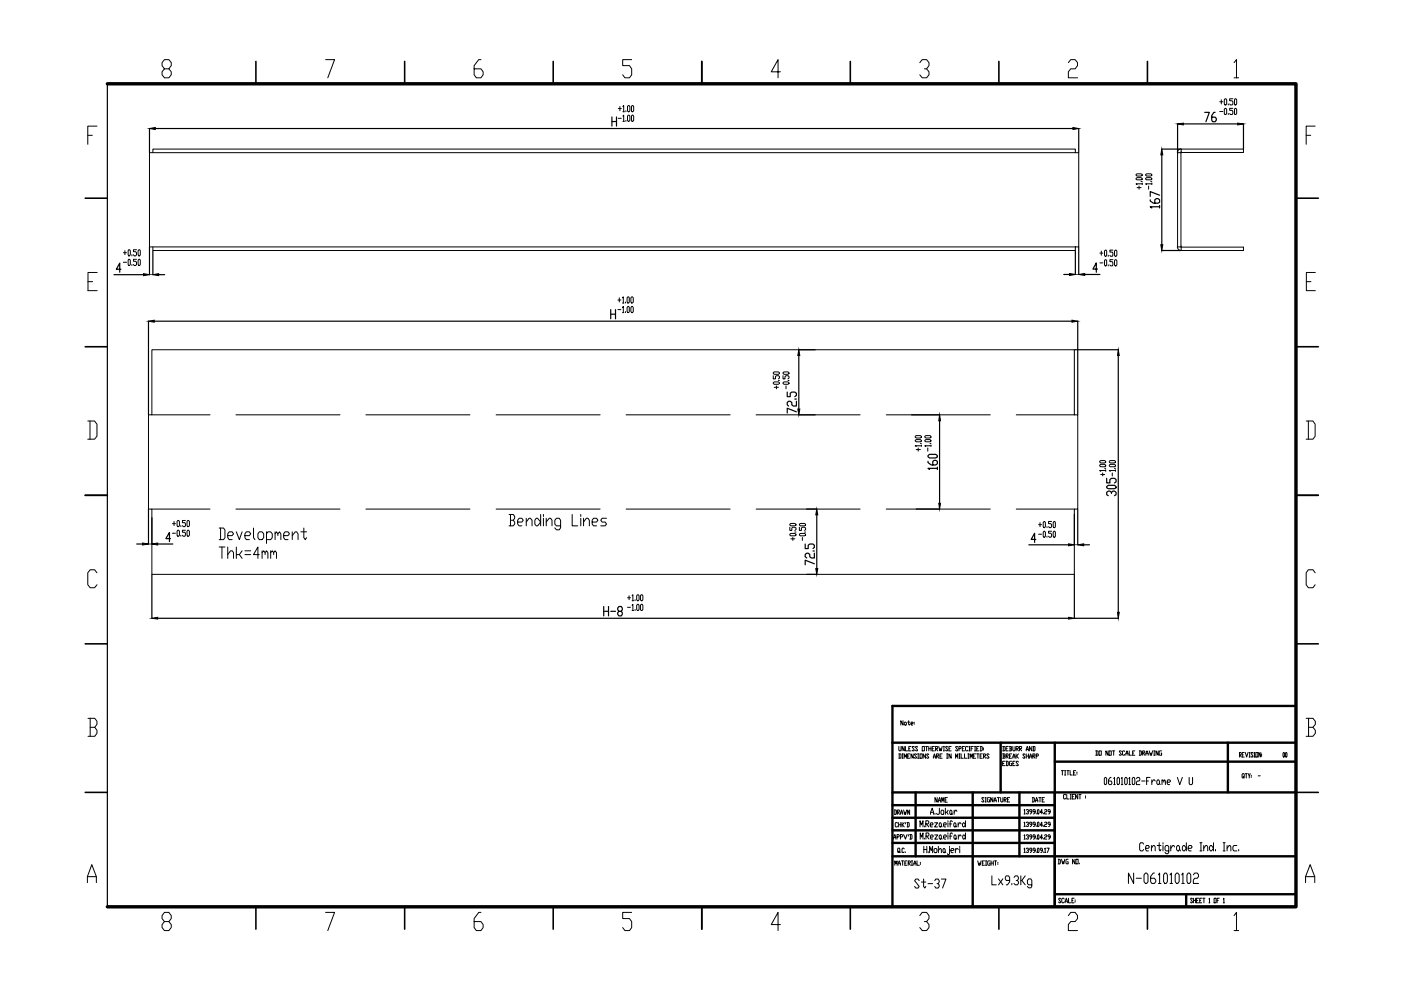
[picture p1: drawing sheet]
<svg xmlns="http://www.w3.org/2000/svg" width="297mm" height="210mm" viewBox="0 0 297 210" stroke-linecap="round" stroke-linejoin="round" font-family="sans-serif">
<!-- layer: 0 -->
<g fill="none" stroke="#000" stroke-width=".21">
<path d="M34.9 14.6l-.5-.7v-.6l.5-.7h.9l.5 .7v.6l-.5 .7h-.9l-.5 .6v.7l.5 .6h.9l.5-.6v-.7l-.5-.6M69 12.6h1.9l-1.4 3.9M102 12.6h-.5l-1 1.3v2l.5 .6h1l.4-.6v-.7l-.4-.6h-1.5M133.9 12.6h-1.9v1.3h1.5l.4 .7v1.3l-.4 .6h-1l-.5-.6M165.5 15.2h-2l1.5-2.6v3.9M195 13.3l.5-.7h1l.5 .7v.6l-.5 .7h-.5M196.5 14.6l.5 .6v.7l-.5 .6h-1l-.5-.6M226.5 13.3l.5-.7h1l.5 .7v.6l-.5 .7h-1l-.5 .6v1.3h2M261.6 13.3l.6-.7v3.9M261.6 16.5h1M18.6 28.7h1M20.6 26.7h-2v3.9"/>
<path d="M31.7 32.4h197v20h-197zM32.4 32.4v-.8h195.6v.8M131.1 23h.6M131.1 25.1h.6M131.4 22.6v.9M132.1 22.6l.1-.2v1.3M132.1 24.6l.1-.2v1.3M132.1 23.7h.3M132.1 25.7h.3M132.7 23.5v.2M132.7 25.5v.2M133.2 22.4l.3 .2v.9l-.1 .2-.4-.2v-.9z"/>
<path d="M133.2 24.4l.3 .2v.9l-.1 .2-.4-.2v-.9zM134 22.4l.4 .2v.9l-.2 .2-.3-.2zM134 24.4l.4 .2v.9l-.2 .2-.3-.2zM240.9 37.8l.2-.1h.8l.3 .3-1.1 .1zM240.9 37l1-.1 .3 .1v.2l-.3 .1h-.8zM241.1 39.8h.8M241.5 39.4v.7M241.9 38.5h.3M242.2 39h-1.3l.2 .1M242.2 38.8v.3M242.9 37.8l.2-.1h.9l.2 .3-1.1 .1zM242.9 37l1.1-.1 .2 .3-.2 .1h-.9z"/>
<path d="M243.5 39.4v.7M244 38.5h.2M244.2 39h-1.3l.2 .1M244.2 38.8v.3M250.4 31.6a.78 .78 0 0 0-.8 .7M250.4 31.6h13.2v.7h-13.2zM250.4 32.4h.1M258.6 21.6h.7M258.6 23.7h.7M258.9 21.2v.8M259.7 20.9l.4 .3v.8l-.2 .3-.3-.3v-.8zM259.7 23l.4 .2v.9l-.2 .2-.3-.2v-.9z"/>
<path d="M260.4 22v.3M260.4 24.1v.2M261.4 20.9h-.7v.5h.5l.2 .2v.4l-.2 .3h-.3l-.2-.3M261.4 23h-.7v.4h.5l.2 .3v.4l-.2 .2h-.3l-.2-.2M261.9 20.9l.3 .3v.8l-.2 .3-.3-.3zM261.9 23l.3 .2v.9l-.2 .2-.3-.2zM276.9 28.7h1M278.8 26.7h-1.9v3.9M18.7 59.7h.9M20.6 57.8h-1.9v3.8h1.9M26.1 53.6h.7M26.1 55.6h.7"/>
<path d="M26.5 53.2v.8M27.3 52.9l.3 .3v.8l-.1 .3h-.2l-.1-.3zM27.3 55l.3 .2v.9l-.1 .2-.3-.2zM28 54v.3M28 56.1v.2M28.9 52.9h-.6v.5h.5l.1 .2-.1 .7h-.4l-.1-.3M28.9 55h-.6v.4h.5l.1 .2v.5l-.1 .2h-.4l-.1-.2M29.4 52.9l.3 .3-.1 1.1-.3-.3v-.8zM29.4 55l.3 .2-.1 1.1-.3-.2v-.9zM32.4 52.4v.7h195.6v-.7M233.2 53.7h.6M233.2 55.7h.6"/>
<path d="M233.5 53.2v.9M234.3 53l.3 .2-.1 1.1-.3-.2v-.9zM234.3 55.1l.3 .2-.1 1.1-.3-.2v-.9zM235 54.1v.2M235 56.2v.2M236 53h-.7v.5h.5l.2 .2v.4l-.2 .2h-.3l-.2-.2M236 55.1h-.7v.4h.5l.2 .7-.2 .2h-.3l-.2-.2M236.5 53l.3 .2v.9l-.2 .2-.3-.2v-.9zM236.5 55.1l.3 .2v.9l-.2 .2-.3-.2v-.9zM249.6 52.3a.78 .78 0 0 0 .8 .8M250.4 52.4v-20h-.7v20h13.9v.7h-13.2v-.7M250.4 52.4h.1"/>
<path d="M277 59.7h.9M278.9 57.8h-1.9v3.8h1.9M32.2 74.2h195.6v13.8h.7v19.9h-.7v13.9h-195.6v-13.9h-.7v-19.9h.7zM131 63.6h.6M131 65.6h.6M131.3 63.1v.9M132 63.1l.2-.2v1.3M132 65.2l.2-.2v1.3M132 64.2h.3M132 66.3h.3M132.6 64v.2M132.6 66.1v.2"/>
<path d="M133.1 62.9l.3 .2-.1 1.1-.3-.2v-.9zM133.1 65h.2l.1 .2-.1 1.1-.3-.2v-.9zM133.9 62.9l.4 .2v.9l-.2 .2-.3-.2v-.9zM133.9 65l.4 .2v.9l-.2 .2-.3-.2v-.9zM163.9 79.7v.6h.5v-.5l.2-.1h.4l.3 .1v.4l-.3 .1M163.9 79l.3-.1h.8l.3 .3-.3 .2h-.8zM166 79.7v.6h.4v-.5l.3-.1h.4l.2 .1v.4l-.2 .1M166 79l.2-.1h.9l.2 .3-.2 .2h-.9zM18.6 89.3h1.5l.5 .6v2.6l-.5 .6h-1.5M19.1 89.3v3.8M32.2 88h12.3M50 88h22.1"/>
<path d="M77.6 88h22M105.2 88h22M132.7 88h22.1M160.3 88h22.1M163.9 81.1l.3-.1h.8l.3 .3-.3 .2h-.8zM164.2 82.1h.8M164.6 81.8v.7M165 80.7h.3M166 81.1l.2-.1h.9l.2 .3-.2 .2h-.9zM166.7 81.8v.7M167.1 80.7h.2M187.9 88h22.1"/>
<path d="M194 93.4l.3-.2h.8l.3 .3-.3 .2h-.8zM194 92.5l.3-.1h.8l.3 .3-.3 .2h-.8zM194.3 95.3h.8M194.7 95v.7M195.1 94h.3M195.4 94.5h-1.4l.3 .1M195.4 94.3v.3M196.1 93.4l.2-.2h.9l.2 .3-.2 .2h-.9zM196.1 92.5l.2-.1h.9l.2 .3-.2 .2h-.9zM196.7 95v.7M197.2 94h.2M197.4 94.5h-1.3l.2 .1"/>
<path d="M197.4 94.3v.3M215.5 88h12.3M233.2 98.6l.2-.1h.8l.2 .3-.2 .2h-.8zM233.2 97.8l.2-.2h.8l.2 .4-.2 .2h-.8zM234.2 99.3h.2M234.4 99.8h-1.2l.2 .1M234.4 99.6v.3M235.2 98.6l.2-.1h.9l.2 .3-.2 .2h-.9zM235.2 97.8l.2-.2h.9l.2 .4-.2 .2h-.9zM236.3 99.3h.2M236.5 99.8h-1.3l.2 .1M236.5 99.6v.3"/>
<path d="M276.9 89.3h1.5l.4 .6v2.6l-.4 .6h-1.5M277.4 89.3v3.8M32.2 107.9h12.3M36.6 111h.6M36.6 113.1h.6M36.9 110.6v.8M37.7 110.3l.3 .3v.8l-.1 .3-.4-.3v-.8zM37.7 112.4l.3 .2v.9l-.1 .2-.4-.2v-.9zM38.3 111.4v.3M38.3 113.5v.2M39.3 110.3h-.6v.5h.5l.1 .6-.1 .3h-.4l-.1-.3M39.3 112.4h-.6v.4h.5l.1 .3-.1 .6h-.4l-.1-.2"/>
<path d="M39.8 110.3l.4 .3v.8l-.2 .3-.3-.3v-.8zM39.8 112.4l.4 .2v.9l-.2 .2-.3-.2v-.9zM46.5 112h.9l.3 .4v1.6l-.3 .4h-.9M46.5 116h1.2M46.8 112v2.4M47.1 116v2.4M48.3 117.6l.6-.8h.3l.3 .4v1.2M48.3 113.6h.9l.3-.4-.3-.4h-.6l-.3 .4v.8l.3 .4h.6M48.3 116v2.4M50 107.9h22.1M50.1 112.8l.6 1.6 .6-1.6M50.1 116v2.4"/>
<path d="M50.7 117.6l.6 .8M51.3 116.8l-.6 .8h-.6M51.9 113.6h1l.3-.4-.3-.4h-.7l-.3 .4v.8l.3 .4h.7M51.9 116.8h1.3M51.9 117.6h1.3M53.7 112v2l.3 .4M55 117.6h-1.3l1-1.6v2.4M55 112.8h.6l.3 .4v.8l-.3 .4h-.6l-.3-.4v-.8zM55.6 117.2l.3-.4 .3 .4v.4M55.6 116.8v1.6M56.2 117.2l.3-.4 .3 .4v1.2M56.5 113.2l.3-.4h.6l.3 .4v.8l-.3 .4h-.9"/>
<path d="M56.5 112.8v2.4M57.4 117.2l.3-.4 .3 .4v.4M57.4 116.8v1.6M58 117.2l.3-.4 .3 .4v1.2M58.3 113.2l.3-.4 .3 .4v.4M58.3 112.8v1.6M58.9 113.2l.4-.4 .2 .4v1.2M60.1 113.6h1l.3-.4-.3-.4h-.7l-.3 .4v.8l.3 .4h.7M62 113.6l.6-.8h.3l.3 .4v1.2M62 112.8v1.6M63.8 112.8h1.2M64.4 112v2l.3 .4 .3-.4"/>
<path d="M77.6 107.9h22M105.2 107.9h22M107.9 109.1h.9l.3 .4v.4l-.3 .4M108.2 110.3h.6l.3 .4v.4l-.3 .4h-.9M108.2 109.1v2.4M109.8 110.7h.8l.3-.4-.3-.4h-.5l-.3 .4v.8l.3 .4h.5M111.6 110.7l.6-.8h.3l.3 .4v1.2M111.6 109.9v1.6M113.7 109.9h.3l.6 .8-.6 .8h-.3l-.3-.4v-.8zM114.6 109.1v2.4M115.2 109.1v.4M115.2 109.9v1.6"/>
<path d="M115.8 110.7l.6-.8h.3l.3 .4v1.2M115.8 109.9v1.6M118.9 111.5h-.9l-.4-.4v-.8l.4-.4h.6l.3 .4v1.6l-.3 .4h-.6l-.4-.4M121.3 109.1v2.4h1.2M123.1 109.1v.4M123.1 109.9v1.6M123.7 110.7l.6-.8h.4l.3 .4v1.2M123.7 109.9v1.6M125.5 110.7h1l.3-.4-.3-.4h-.7l-.3 .4v.8l.3 .4h.7M128.6 109.9h-.9l-.3 .4 .3 .4h.6l.3 .4-.3 .4h-.9M132.7 107.9h22.1M160.3 107.9h22.1"/>
<path d="M167.5 113.3l.2-.2h.8l.3 .3-.3 .2h-.8zM167.5 111.8v.7h.4v-.5l.2-.2 .7 .2v.3l-.3 .2M167.5 111.2l.2-.2h.8l.3 .3-.3 .2h-.8zM167.7 114.2h.8M168.1 113.9v.7M168.5 112.8h.3M169.5 113.3l.2-.2h.9l.2 .3-.2 .2h-.9zM169.5 111.8v.7h.4v-.5l.2-.2h.5l.2 .2v.3l-.2 .2M169.5 111.2l.2-.2h.9l.2 .3-.2 .2h-.9zM170.1 113.9v.7M170.6 112.8h.2M187.9 107.9h22.1"/>
<path d="M215.5 107.9h12.3M220.2 111.2h.6M220.2 113.3h.6M220.5 110.8v.9M221.3 110.6l.3 .2v.9l-.1 .2-.3-.2v-.9zM221.3 112.6l.3 .2v.9l-.1 .2-.3-.2v-.9zM222 111.7v.2M222 113.7v.2M223 110.6h-.7v.4h.5l.2 .2v.5l-.2 .2h-.3l-.2-.2M223 112.6h-.7v.5h.5l.2 .2v.4l-.2 .2h-.3l-.2-.2M223.5 110.6h.1l.2 .2-.2 1.1-.3-.2v-.9zM223.5 112.6l.3 .2-.2 1.1-.3-.2v-.9z"/>
<path d="M233.4 100.6h.8M233.8 100.3v.6M235.8 100.3v.6M20.6 121.4l-.5-.6h-1l-.5 .6v2.6l.5 .6h1l.5-.6M133 126.7h.7M133 128.8h.7M133.4 126.3v.9M134 126.3l.2-.2v1.3M134 128.3l.2-.2v1.3M134 127.4h.4M134 129.4h.4M134.6 127.2v.2"/>
<path d="M134.6 129.2v.2M135.2 126.1l.3 .2v.9l-.2 .2-.3-.2v-.9zM135.2 128.1l.3 .2v.9l-.2 .2-.3-.2v-.9zM136 126.1l.3 .2v.9l-.2 .2-.3-.2v-.9zM136 128.1l.3 .2v.9l-.2 .2-.3-.2v-.9zM278.8 121.4l-.4-.6h-1l-.5 .6v2.6l.5 .6h1l.4-.6M18.7 152.3h1.4l.5 .6v.7l-.5 .6M19.1 154.2h1l.5 .6v.7l-.5 .6h-1.4M19.1 152.3v3.8M190.6 158.3l.1 .9 .3-.2v-.7M190.6 159.8h.3l.1 .2v.6l-.1 .2h-.3M190.7 159.8v1"/>
<path d="M191.2 159.8h.3M191.4 159.8v1M191.5 152.8v.9l-.5-.9v.9M191.7 158.3v.9l-.5-.9v.9M191.8 153.1l.4 .2-.1 .4-.4-.1zM192 158.3v.9h.4M192.4 153.1h.5M192.6 152.8v.8l.2 .1 .1-.1M192.7 158.7h.2M192.9 159.8h-.5v1h.5M193.2 158.3h-.5v.9h.5M193.2 153.4h.3l.1-.1-.1-.2h-.3v.2v.4h.3"/>
<path d="M193.6 159.8v1l-.4-1v1M193.8 153.1v.2M193.8 153.4v.2M193.9 158.4l-.4-.1-.1 .1 .5 .6-.2 .2h-.2l-.1-.2M194.5 158.4v-.1l-.4 .1 .4 .6v.2l-.4-.2M194.5 159.8h.3M194.7 159.8v1M195.1 159.8h.4v1h-.4zM195.5 158.3h.5v.9h-.5zM196.2 159.8v1l-.5-1v1M196.2 158.3h.5M196.5 158.3v.9"/>
<path d="M196.9 158.7h.5M196.9 158.3v.9M197.4 158.3v.9M197.6 158.7h.3M198.1 158.3h-.5v.9h.5M198.4 158.7h.3l.1-.1-.1-.3h-.3v.9M198.5 158.7l.3 .5M199 158.3l.3 .9 .1-.5 .1 .5 .3-.9M199.8 159.8h-.5v1h.5M200 159.2h.2M200 158.3h.2M200.1 158.3v.9"/>
<path d="M200.7 159.8h.2M200.8 159.8v1M200.9 158.4l-.1-.1-.3 .1 .4 .6-.1 .2-.3-.2M201.2 158.7h.2M201.7 158.3h-.5v.9h.5M201.7 159.8v1l-.5-1v1M203.1 158.4l-.1-.1-.4 .1 .5 .6-.1 .2-.4-.2M203.3 158.7h.4l.1-.3-.5-.1v.9M203.3 159.8h.3M203.4 159.8v1M203.8 159.8v1h.4M204 158.7h.2"/>
<path d="M204.5 158.3h-.5v.9h.5M204.5 159.8v1h.5M205.2 158.4l-.1-.1-.4 .1 .1 .8 .4-.2M205.2 159.8h.2M205.3 159.8v1M205.4 159.2h.3M205.4 158.3h.3M205.6 158.3v.9M205.9 158.7h.2M206.4 158.3h-.5v.9M206.6 159.2h.3M206.6 158.3h.3"/>
<path d="M206.7 158.3v.9M206.9 159.8h-.5v1h.5M207.1 158.7h.2M207.1 159.8h.4M207.3 159.8v1M207.5 158.3h-.4v.9h.4M207.8 158.3l.5 .1v.6l-.2 .2h-.3M207.9 158.3v.9M208.3 159.8h-.5v1h.5M208.5 158.6v.1M208.5 158.9v.1M212.6 158.3l.5 .1v.6l-.1 .2h-.4"/>
<path d="M212.6 159.8h.4l.1 .2-.1 .3M212.7 158.3v.9M212.7 159.8v1M213.3 158.7h.3M213.8 158.3h-.5v.9h.5M214 158.3l.5 .1-.1 .3M214.2 158.7h.2l.1 .3-.1 .2h-.4M214.2 158.3v.9M214.5 159.8h-.5v1h.5M214.7 158.3l.1 .9 .4-.2v-.7M215.4 158.7h.4l.1-.3-.5-.1v.9M215.4 159.8v1"/>
<path d="M215.5 158.7l.4 .5M215.9 159.8l-.5 .5M216.1 158.7h.4v-.4h-.4v.9M216.3 158.7l.3 .5M217.6 159.2l.2-.9 .2 .9M217.6 158.9h.4M217.6 159.8v1M218 159.8v1M218.8 158.3v.9l-.5-.9v.9M219 158.3l.4 .1v.8h-.4M219.1 158.3v.9M232.3 159.2l.5 .1v.7l-.1 .1h-.4"/>
<path d="M232.4 159.2v.9M233 159.2h.5v.9h-.5zM234.9 159.2v.9l-.4-.9v.9M235.1 159.2h.5v.9h-.5zM235.9 159.2h.4M236.1 159.2v.9M237.8 159.3l-.4-.1-.1 .1 .5 .7-.2 .1h-.2l-.1-.1M238.4 159.3v-.1l-.4 .1v.7l.1 .1h.3v-.1M238.7 159.8h.5M239.4 159.2v.9h.5M240.1 159.7h.3M240.6 159.2h-.5v.9h.5"/>
<path d="M241.5 159.2l.5 .1v.7l-.1 .1h-.4M241.7 159.2v.9M242.3 159.7h.3l.1-.2-.1-.3h-.3v.9M242.4 159.7l.3 .4M242.9 159.8h.5M243.7 159.2l.2 .9 .1-.4 .1 .4 .3-.9M244.6 159.2h.2M244.7 159.2v.9M245.6 159.2v.9l-.5-.9v.9M246.3 159.2l-.5 .1 .1 .8h.4v-.4h-.1M263.8 159.5h-.4v1h.4M264 159.5l.3 1 .3-1"/>
<path d="M264.8 159.5h.2M265 159.5v1M265.7 159.7l-.4-.2-.1 .2 .5 .6-.2 .2-.3-.2M265.9 159.5h.2M266 159.5v1M266.3 159.5h.4v1h-.4zM267.3 159.5v1l-.4-1v1M267.5 159.9v.1M272.1 159.5l.3 .2-.2 .8-.2-.2zM272.7 159.5l.2 .2-.2 .8-.2-.2zM276.9 152.3h1.5l.5 .6v.7l-.5 .6M277.4 154.2h1l.5 .6v.7l-.5 .6h-1.5"/>
<path d="M277.4 152.3v3.8M189.5 177.9l.2-1 .2 1M189.5 177.6h.4M189.6 171.7l.5 .2v.6l-.2 .2h-.3M189.7 171.7v1M190.2 177.4h.3l.2-.1-.2-.4h-.3v1M190.3 172.2h.3v-.5h-.3v1M190.3 174.5l-.1-.1-.4 .1v.7l.1 .1h.3l.1-.1M190.4 172.2l.3 .5M190.5 174.4v.9M190.5 174.9h.5M190.9 172.7l.3-1 .2 1"/>
<path d="M190.9 177.4h.3l.2-.1-.2-.4h-.3v1M190.9 172.4h.5M191 174.4v.9M191.2 174.4v.9M191.2 160.8h.3M191.3 174.9l.4 .4M191.6 171.7l.2 1 .1-.5 .1 .5 .2-1M191.6 176.9l.4 1 .3-1M191.7 174.4l-.5 .5M191.7 160.8v-1l.3 .7 .2-.7v1M191.7 180l-.1-.2-.4 .2v.6l.2 .1 .3-.1M192.1 174.4l-.2 .3"/>
<path d="M192.3 174.4l.5 .1v.7l-.2 .1h-.3M192.4 174.4v.9M192.4 160.3h.3M192.7 176.9l-.1 .4M192.9 171.7v1l-.5-1v1M192.9 176.9h.3l.2 .2v.6l-.2 .2h-.3M193 176.9v1M194.3 160l-.3-.2-.1 .2 .4 .6-.1 .2h-.2l-.1-.2M194.5 160.8h.3M195.1 175.3v-1.3l.3 .9 .3-.9v1.3M195.1 177.9v-1.3l.3 .9 .3-.9v1.3M195.9 179.4v1.4"/>
<path d="M196 175.1v.2M196 177.7v.2M196.3 174.7h.5l.1-.3-.1-.4h-.5v1.3M196.3 177.3h.5l.2-.3-.2-.4h-.5v1.3M196.5 174.7l.4 .6M196.5 177.3l.5 .6M196.5 179.4v1.4M196.9 160l-.1-.2-.3 .2 .4 .6-.1 .2-.3-.2M197.2 174.9h.5l.2-.2-.2-.3h-.3l-.2 .3v.4l.2 .2h.3M197.3 177.5h.4l.2-.2-.2-.3h-.3l-.1 .3v.4l.1 .2h.3M197.3 172.7l.3-1.3 .3 1.3M197.3 172.2h.6"/>
<path d="M197.9 160.8l.2-1 .3 1M197.9 160.5h.5M198.1 174.4h.7l-.7 .9h.7M198.2 177h.6l-.6 .9h.6M198.2 179.9h.3l.2 .2v.5l-.2 .2h-.3l-.2-.2v-.5zM198.2 172.5v.2M198.6 160.3h.4v-.5h-.4v1M198.7 169.1v1l-.5-1v1M198.7 160.3l.3 .5M199 170.1l.2-1 .2 1M199 169.7h.4M199 179.4v1.4"/>
<path d="M199.2 171.4v1.1l-.2 .2h-.3l-.1-.2M199.2 174.4l.4 .3v.4l-.2 .2-.3-.2zM199.3 177h.2l.1 .3-.1 .6-.4-.2zM199.3 160.3h.2M199.6 175.1l.1 .2M199.6 177.7l.2 .2M199.6 171.8h.4l.1 .2-.1 .7h-.4l-.1-.2zM199.7 170.1v-1l.2 .6 .2-.6v1M200.1 174.9h.4l.1-.2-.1-.3h-.3l-.1 .3 .1 .6h.3M200.1 177.5h.4l.2-.2-.2-.3h-.3l-.1 .3v.4l.1 .2h.3M200.1 179.9l.3 .2v.5l-.2 .2-.3-.2zM200.4 169.6h.2"/>
<path d="M200.4 171.4v1.3M200.7 160.8h.2M200.7 172.2l.3 .5M200.9 169.1h-.5v1h.5M201 174v.2M201 174.4v.9M201 176.6v.2M201 177v.9M201 171.8l-.3 .4h-.3M201.3 174.7h.4M201.3 179.9v1.1l-.1 .2-.3-.2M201.3 177.3h.5"/>
<path d="M201.3 179.4v.3M201.5 171.8l.3 .2v.5l-.1 .2-.3-.2zM201.8 172.5l.2 .2M201.9 174.2l-.2-.2-.2 .2v1.1M201.9 176.8l-.1-.2-.3 .2v1.1M202.3 171.8v.9M202.4 174.4l.3 .3v.4l-.2 .2-.3-.2zM202.4 177l.3 .3v.4l-.1 .2-.3-.2zM202.6 179.9v.9M202.6 160.8v-1l.2 .7 .3-.7v1M202.7 175.1l.1 .2M202.7 177.7l.1 .2"/>
<path d="M202.9 172l-.1-.2h-.2l-.3 .4M203.1 174.4v.9M203.2 177v.9M203.3 160.8h.3M203.5 179.4v.3M203.5 179.9v.9M203.8 174.7l-.4-.3-.3 .5M203.8 177.3l-.1-.3h-.2l-.3 .5M204.2 174.4l.5 .5-.3 .4-.3-.2zM204.2 177h.2l.3 .5-.3 .4-.3-.2zM204.7 174v1.3M204.7 176.6v1.3"/>
<path d="M205.2 160.8h.2M205.7 160.8v-1l.2 .7 .2-.7v1M206.4 160.3h.2M207.8 160.3h.3M208.5 160.3h.4l.1-.2-.1-.3h-.4v1M208.6 169.2l-.1-.1-.4 .1 .5 .7-.1 .1-.4-.1M208.6 160.3l.4 .5M208.9 169.1h.2M208.9 170h.2M209 169.1v.9M209.7 160l-.4-.2-.1 .2 .5 .6-.1 .2-.4-.2M209.8 169.1l-.5 .1 .2 .8h.3v-.4h-.1"/>
<path d="M210.5 169.1v.9l-.5-.9v.9M210.8 170l.2-.9 .2 .9M210.8 169.7h.4M211.4 169.1h.5M211.7 169.1v.9M212.2 169.1l.1 .9 .3-.1v-.8M212.6 161.9h.2M212.7 160.3h.3l.1 .3-.1 .2h-.4M212.9 169.6h.3l.1-.4-.4-.1v.9M213 169.6l.3 .4M213.1 161.4h-.5v.9h.5M213.3 160.3h.4v-.5h-.4v1"/>
<path d="M213.3 161.4h.4l.1 .2v.6l-.5 .1M213.4 160.3l.4 .5M213.4 161.4v.9M213.6 169.6h.2M214 160.3h.3M214.1 169.1h-.5v.9h.5M214.5 161.4h-.3l-.2 .2 .2 .7h.3v-.4h-.1M214.7 160.8l.3-1 .2 1M214.7 160.5h.5M214.7 161.9h.3M215.2 161.4h-.5v.9h.5M215.5 160.3l.4 .5"/>
<path d="M215.9 161.6l-.4-.2-.1 .2 .5 .6-.1 .1-.4-.1M217.1 171.8l.1-.2v1M217.1 174.4l.1-.1v.9M217.1 177.2l.1-.2v.9M217.1 180l.1-.2v.9M217.1 172.6h.3M217.1 175.2h.3M217.1 177.9h.3M217.3 160l-.3-.2-.1 .2 .4 .6-.1 .2-.3-.2M217.6 171.8l.4-.2v.3l-.2 .2M217.6 174.4l.4-.1v.3l-.2 .2M217.6 177.2l.4-.2v.3l-.2 .1"/>
<path d="M217.6 180l.4-.2v.3l-.2 .2M217.6 160.3h.4M218 172.1v.5l-.4-.2M218 174.8v.4l-.4-.1M218 177.4v.5l-.4-.1M218.3 160.8l.2-1 .3 1M218.3 160.5h.5M218.8 172.1h-.4l-.1-.3 .1-.2 .4 .2v.4l-.4 .4M218.8 174.8h-.4l-.1-.4 .1-.1 .4 .1v.5l-.4 .3M218.8 177.4h-.4l-.1-.1 .1-.3 .4 .2v.4l-.4 .3M218.8 169.1l.5 .1v.7l-.1 .1h-.4M219 160.3h.4v-.5h-.4v1"/>
<path d="M219 169.1v.9M219.1 160.3l.3 .5M219.5 172.1h-.4v-.5l.4 .2v.4l-.4 .4M219.5 174.8h-.4v-.5l.4 .1v.5l-.4 .3M219.5 177.4h-.4v-.4l.4 .2v.4l-.4 .3M219.6 170l.2-.9 .2 .9M219.6 169.7h.4M219.7 160.3h.3l.2-.2-.2-.3h-.3v1M219.7 172.4v.2M219.7 175.1v.1M219.7 177.8v.1M219.9 171.8l.2-.2 .2 .2-.1 .8-.3-.2z"/>
<path d="M219.9 174.4l.2-.1 .2 .1-.1 .8-.3-.1zM220.1 177l.2 .2-.1 .7-.3-.1zM220.1 179.8l.2 .2-.1 .7-.3-.1zM220.2 169.1h.6M220.5 169.1v.9M221 169.6h.2M221 172.2h-.5l.4-.6v1M221 174.9h-.5l.4-.6v.9M221 177.6h-.5l.4-.6v.9M221.3 172.4v.2M221.3 175.1v.1M221.3 177.8v.1"/>
<path d="M221.4 169.1h-.4v.9h.4M221.5 171.8l.1-.2 .3 .2v.3l-.4 .1v.4h.4M221.5 174.4l.1-.1 .3 .1v.4l-.4 .1v.3h.4M221.5 177.2l.4-.2v.3l-.4 .3v.3h.4M221.5 180l.1-.2v.9M221.9 179.8h.5l-.3 .9M222.7 172.1h-.4l-.1-.3 .1-.2 .4 .2v.4l-.4 .4M222.7 174.8h-.4l-.1-.4 .1-.1 .4 .1v.5l-.4 .3M222.7 177.4h-.4l-.1-.1 .1-.3 .4 .2v.4l-.4 .3M225 163.4h.5M225.2 163.4v.9M225.7 163.4h.3"/>
<path d="M225.7 164.3h.3M225.8 163.4v.9M226 168.6l-.2-.2-.3 .2v.6l.1 .2 .4-.2M226.2 168.4v1h.4M226.2 163.4h.5M226.4 163.4v.9M226.9 163.4v.9h.5M226.9 168.4h.2M226.9 169.4h.2M227 168.4v1M227.4 168.9h.2M227.6 163.9h.3"/>
<path d="M227.8 168.4h-.4v1h.4M228.1 163.4h-.5v.9h.5M228.3 163.7v.2M228.3 164v.2M228.5 168.4v1l-.5-1v1M228.8 168.4h.4M229 168.4v1M230.2 168.7v.2M230.2 169.1v.1M234.3 164.8l.3 .3v1l-.1 .3-.4-.3v-1zM235.6 164.8h-.2l-.4 .5v.8l.2 .3h.4l.1-.3-.1-.5h-.6M236.1 165.1l.2-.3v1.6"/>
<path d="M236.1 166.4h.4M237 164.8l.3 .3v1l-.1 .3-.4-.3v-1zM237.7 165.1l.2-.3v1.6M237.7 166.4h.4M238.6 164.8l.4 .3v1l-.2 .3-.4-.3v-1zM238.7 160.1l.3-.9 .2 .9M239.3 165.1l.2-.3v1.6M239.3 166.4h.4M240.2 164.8h.2l.2 .3v1l-.2 .3h-.2l-.1-.3v-1zM240.9 165.1l.3-.3h.3l.2 .3-.2 .5h-.3l-.3 .2v.6h.8M242 165.6h.8M242.5 179l-.2-.3h-.5l-.2 .3v1.1l.2 .3h.5l.2-.3"/>
<path d="M242.9 179.9h.6l.2-.3-.2-.3h-.4l-.2 .3v.5l.2 .3h.4M242.9 160.1l.3-.9 .2 .9M243.1 165.6h.4M243.8 164.8h-.7v1.6M244.1 179.9l.4-.6h.2l.2 .3v.8M244.1 179.3v1.1M244.2 165.3v1.1M244.6 160.1h.2M244.9 165.6l-.1-.3h-.3l-.3 .5M245.3 179.3h.9M245.5 165.3l.3 .3v.5l-.2 .3-.3-.3v-.5zM245.8 178.7v1.4l.1 .3 .3-.3"/>
<path d="M245.8 166.1l.2 .3M246.4 165.6l.1-.3 .2 .5M246.4 165.3v1.1M246.6 178.7v.3M246.6 179.3v1.1M246.7 165.6l.2-.3 .2 .3v.8M247.5 165.8h.5l.2-.2-.2-.3h-.4l-.1 .3v.5l.1 .3h.4M248.2 179.3v1.1M249 179.6l-.1-.3h-.2l-.5 .6M249.6 164.8l.5 1.6 .6-1.6M249.7 179.3h.2l.2 .3v.5l-.2 .3h-.2l-.2-.3v-.5zM250.9 179.3h.2l.4 .6-.4 .5h-.2l-.2-.3v-.5z"/>
<path d="M251.5 178.7v1.7M251.9 179.9h.6l.3-.3-.3-.3h-.4l-.2 .3v.5l.2 .3h.4M252.1 164.8v1.3l.2 .3h.4l.1-.3v-1.3M254.4 178.7h.4M254.6 178.7v1.7M255.2 179.9l.4-.6h.2l.3 .3v.8M255.2 179.3v1.1M256.7 179.3h.2l.4 .6-.4 .5h-.2l-.3-.3v-.5zM257.3 178.7v1.7M259.3 178.7h.4M259.5 178.7v1.7M260.2 179.9l.4-.6h.2l.2 .3v.8"/>
<path d="M260.2 179.3v1.1M262.2 179.3h-.6l-.2 .3v.5l.2 .3h.6M262.8 160h.3v-.5h-.3v1M262.9 160l.3 .5M263.4 160h.2M263.6 164.7l.1 .1-.2 .2-.2-.2 .2-.8 .3 .2-.1 .6 .1 .2M264 164h.4M264.2 164v1M264.7 164l.2 1M264.8 160.5h.2M265.1 164l-.2 .5M265.3 164.4v.1"/>
<path d="M265.3 164.7v.1M265.9 160.5h.2M266.8 164.5h.4M267.5 160.2v.1M18.5 187.1v-1.2l1-2.6 .9 2.6v1.2M18.5 185.9h1.9M34.9 195.4l-.5-.6v-.7l.5-.7h.9l.5 .7v.7l-.5 .6h-.9l-.5 .6v.7l.5 .6h.9l.5-.6v-.7l-.5-.6M69 193.4h1.9l-1.4 3.9M102 193.4h-.5l-1 1.4v1.9l.5 .6h1l.4-.6v-.7l-.4-.6h-1.5M133.9 193.4h-1.9v1.4h1.5l.4 .6v1.3l-.4 .6h-1l-.5-.6M165.5 196h-2l1.5-2.6v3.9M189.7 183.5v-1l.2 .6 .3-.6v1"/>
<path d="M190.4 183.5l.3-1 .2 1M190.4 183.1h.5M190.5 180.5l.2 .1-.3 .1-.1-.7 .4-.2 .1 .2-.1 .6 .1 .1M191 180.6v.1M191.1 182.5h.5M191.4 182.5v1M191.8 183h.3M192 180.6v.1M192.3 182.5h-.5v1h.5M192.6 183h.3l.1-.3-.4-.2v1M192.6 183l.4 .5M193.2 182.5h.3"/>
<path d="M193.2 183.5h.3M193.4 182.5v1M193.7 183.5l.3-1 .2 1M193.7 183.1h.5M194.4 182.5v1h.5M194.9 186.7l-.3-.3h-.4l-.3 .3 1 1.2-.3 .4h-.4l-.3-.4M195 194.1l.5-.7h1l.5 .7v.7l-.5 .6h-.5M195.1 182.8v.2M195.1 183.1v.2M195.4 187h.9M195.8 186.4v1.5l.3 .4 .2-.4M195.9 180.1h.6"/>
<path d="M196.5 195.4l.5 .6v.7l-.5 .6h-1l-.5-.6M196.8 187.4h.9M196.8 180.6v.2M197.1 180.8v-1.4l.3 .9 .3-.9v1.4M198.2 186.7l.2-.3h.5l.2 .6-.2 .4h-.2M198.9 187.4l.2 .2-.2 .7h-.5l-.2-.4M199 180.3l.4-.4 .2 .2v.7M199.6 186.4h1l-.8 1.9M200.4 180.6l.1 .2M201.6 180.3h.5l.2-.2-.2-.2h-.3l-.2 .2v.5l.2 .2h.3M203.2 180.1l-.4-.2-.2 .4M207.3 182.5l.2 1 .2-.5 .1 .5 .2-1"/>
<path d="M208.3 183h.2M208.7 182.5h-.4v1h.4M208.9 182.5h.3M208.9 183.5h.3M209.1 182.5v1M209.9 182.5l-.5 .2 .1 .8h.4v-.5h-.1M210.1 183h.5M210.1 182.5v1M210.3 185.7v1.9h.9M210.6 182.5v1M210.8 182.5h.5M211.1 182.5v1"/>
<path d="M211.6 182.8v.2M211.6 183.2v.1M211.7 186.3l.9 1.3M212.6 186.3l-.9 1.3M214.1 186.7h-.8l-.2-.4 .2-.6h.5l.3 .3v1l-.5 .6h-.3M214.5 187.3v.3M215 186l.3-.3h.4l.2 .6-.2 .4h-.2M215.7 186.7l.2 .3v.3l-.2 .3h-.4l-.3-.3M216.4 185.7v1.9M216.6 186.7l.8 .9M217.1 180.7h.3M217.4 185.7l-.8 1h-.2"/>
<path d="M218 180.3v.4l-.4-.1M218.8 187.6h-.7l-.3-.3v-.6l.3-.4h.5l.2 .4v1.2l-.2 .3h-.5l-.3-.3M218.8 180.3h-.4l-.1-.2 .1-.3 .4 .2v.5l-.4 .2M219.5 180.3h-.4v-.5l.4 .2v.5l-.4 .2M219.7 180.6v.1M221 180.3h-.3l-.2-.2 .2-.3 .3 .2v.5l-.3 .2M221.3 180.6v.1M221.5 180.7h.2M224.4 182.2h.3l.1 .2v.6l-.1 .2h-.3M224.5 182.2v1M224.9 190.6l-.1-.2-.4 .2 .5 .6-.1 .2-.4-.2M225.1 182.2l.2 1 .1-.5 .1 .5 .2-1"/>
<path d="M225.6 190.6l-.1-.2-.4 .2 .1 .8 .4-.2M225.8 191.4l.3-1 .2 1M225.8 191.1h.5M226.5 182.2h-.4l-.1 .2 .1 .8h.4v-.5h-.2M226.5 194.1l.5-.7h1l.5 .7v.7l-.5 .6h-1l-.5 .6v1.3h2M226.6 190.4v1h.4M227.3 190.9h.2M227.7 190.4h-.4v1h.4M227.9 182.2v1l-.5-1v1M228 190.8v.1M228 191.1v.1M228.1 182.2h.5v1h-.5z"/>
<path d="M228.8 183v.2M240.4 185.1v2.2l-1.1-2.2v2.2M240.9 186.2h1.1M242.9 185.1h.2l.3 .4v1.4l-.3 .4h-.2l-.3-.4v-1.4zM244.8 185.1h-.3l-.5 .7v1.1l.2 .4h.6l.3-.4v-.3l-.3-.4h-.8M245.6 185.5l.3-.4v2.2M245.6 187.3h.6M247 185.1h.3l.2 .4v1.4l-.2 .4h-.3l-.3-.4v-1.4zM247.8 180.4h-.6l-.2-.3v-.5l.2-.3h.4l.2 .3v1.1l-.2 .3h-.4l-.2-.3M248.1 185.5l.3-.4v2.2M248.1 187.3h.5M249.5 185.1h.2l.3 .4v1.4l-.3 .4h-.2l-.3-.4v-1.4z"/>
<path d="M250.1 180.1l.2 .3M250.6 185.5l.2-.4v2.2M250.6 187.3h.5M251.9 185.1h.3l.3 .4v1.4l-.3 .4h-.3l-.2-.4v-1.4zM252.8 190.6l-.3-.2-.1 .2 .4 .6-.1 .2-.3-.2M253 185.5l.3-.4h.6l.2 .4v.3l-.2 .4h-.6l-.3 .4v.7h1.1M253.1 190.9h.4M253.1 190.4v1M253.5 190.4v1M253.7 190.9h.2M254.2 190.4h-.5v1h.5M254.4 190.9h.2"/>
<path d="M254.4 180.4h.4M254.8 190.4h-.4v1h.4M255 190.4h.5M255.3 190.4v1M256.3 190.6l.1-.2v1M256.3 191.4h.2M257.4 190.4h.4v1h-.4zM257.7 180.1v.3M258 190.9h.3M258.5 190.4h-.5v1M259.3 180.4h.4M259.4 190.6l.1-.2v1"/>
<path d="M259.4 191.4h.2M261.6 194.1l.6-.7v3.9M261.6 197.3h1M262.6 180.1v.3M276.8 187.1v-1.2l1-2.6 1 2.6v1.2M276.8 185.9h2"/>
</g>
<g fill="none" stroke="#000" stroke-width=".51">
<path d="M189.2 157.5h85.6M212.2 157.5v10.5M223.6 157.5v34.8M260.3 157.5v10.5M274.8 149.7h-85.6v42.4M189.2 168h85.6M189.2 178.7h34.4M189.2 176.1h34.4M189.2 173.4h34.4M189.2 170.7h34.4M194.1 168v13.6M206.2 168v24.1"/>
<path d="M216.1 168v13.6M223.6 161.5h51.2M189.2 181.6h85.6M223.6 189.6h51.2M251.5 189.6v2.7"/>
</g>
<path d="M22.8 17.8h252v174.5h-252" fill="none" stroke="#000" stroke-width=".72"/>
<g fill="none" stroke="#000" stroke-width=".34">
<path d="M54.3 13v4.8M85.8 13v4.8M117.3 13v4.8M148.8 13v4.8M180.3 13v4.8M211.8 13v4.8M243.3 13v4.8M18.1 42h4.7M274.8 42h4.7M18.1 73.5h4.7M274.8 73.5h4.7M18.1 105h4.7"/>
<path d="M274.8 105h4.7M18.1 136.5h4.7M274.8 136.5h4.7M18.1 168h4.7M274.8 168h4.7M54.3 192.3v4.7M85.8 192.3v4.7M117.3 192.3v4.7M148.8 192.3v4.7M180.3 192.3v4.7M211.8 192.3v4.7M243.3 192.3v4.7"/>
</g>
<g fill="none" stroke="#000" stroke-width=".25">
<path d="M22.8 17.8v174.5M31.7 27.2v5.1M32.9 27.2h194.6M129.7 24.8v1.9M129.7 25.8h1M130.7 24.8v1.9M228.7 27.2v5.1M246.3 31.6h4.1M246.3 32.8v19.1M249.7 26.3v6M250.9 26.3h11.5M255.4 23.8h1l-.7 2"/>
<path d="M257.6 23.8h-.2l-.5 .7v1l.2 .3h.5l.3-.3v-.4l-.3-.3h-.7M263.6 26.3v5.3M24.2 58.2h6.2M25.6 57.1h-.9l.7-1.3v1.9M31.7 52.4v5.8M32.4 53.2v5M33.6 58.2h1.3M225.5 58.2h1.3M228 53.2v5M228.7 52.4v5.8M230 58.2h3.2M232.7 57.1h-1l.7-1.4v2"/>
<path d="M243.9 42.4v.2l.6 .5h1l.4-.2v-.5l-.4-.3h-.3l-.4 .3v.7M245.9 43.8h-2l.3 .3M245.9 41.4l-2-.8v1M245.9 43.6v.5M246.3 53.1h4.1M31.5 68.1v19.8M32.7 68.1h194.6M129.5 65.6v2M129.5 66.6h1M130.5 65.6v2M169.4 74.2h3.4M169.4 75.4v11.3"/>
<path d="M227.8 74.2h9.3M228.5 68.1v19.8M237.1 75.4v54.4M166.9 83.1v1h.6v-.7l.4-.3h.6l.4 .3v.4l-.4 .3M168.5 84.6h.4M168.9 87.3l-2-.7v1M168.9 85.1v1h-.7l-.3-.3v-.5l-.4-.2h-.3l-.3 .2v.5l.3 .3M169.4 88h3.4M193.3 88h5.9M196.8 97.8v.3l.6 .5h1l.3-.3v-.5l-.3-.2h-.3l-.3 .2v.8M196.8 96.6l.3-.3h1.3l.3 .3v.2l-.3 .3h-1.3l-.3-.3zM198.7 99.3h-1.9l.3 .3"/>
<path d="M198.7 99v.6M199.2 89.2v17.5M29 115.3h1.2M31.5 108v7.3M32.2 109.8v5.5M33.4 115.3h3.2M36.1 114.2h-.9l.7-1.3v1.9M170.7 115.3v1h.7v-.7l.3-.3h.7l.3 .3v.5l-.3 .2M171 107.9h2.2M172.4 116.8h.3M172.7 119.5l-2-.7v.9M172.7 117.3v1h-.7l-.3-.2v-.6l-.3-.2h-.3l-.4 .2v.6l.4 .2"/>
<path d="M173.2 109.2v11.4M194.3 107.9h4.9M218.1 115.5h8.5M219.6 114.4h-1l.8-1.3v1.9M227.8 109.1v6.4M228.5 108v7.5M229.8 115.5h1.2M234.6 103.2l.4-.3h1.3l.3 .3v.2l-.3 .2h-1.3l-.4-.2zM234.6 101.4v1h.7v-.7l.4-.3h.6l.3 .3v.5l-.3 .2M235.7 104.6v-.2l-.4-.3h-.3l-.4 .3v.5l.4 .2M235.7 104.4l.3-.3h.3l.3 .3v.5l-.3 .2M32.2 121.8v9.3"/>
<path d="M33.4 131.1h193.2M128 128.6v2M128 129.6h1M129 128.6v2M129.5 129.6h1M131.2 129.6l-.2-.3v-.4l.2-.3h.5l.2 .3-.2 .7h-.5l-.2 .3v.3l.2 .4h.5l.2-.4v-.3l-.2-.3M171 121.8h2.2M227.8 121.8v9.3M227.8 131.1h9.3"/>
</g>
<g fill="#000" stroke="#000" stroke-width=".21">
<path d="M31.7 27.2l1.2-.2v.5zM227.5 27l1.2 .2-1.2 .3zM246.3 31.6l.2 1.2h-.4zM249.7 26.3l1.2-.2v.4zM262.4 26.1l1.2 .2-1.2 .2zM30.4 58l1.3 .2-1.3 .2zM32.4 58.2l1.2-.2v.4zM226.8 58l1.2 .2-1.2 .2zM228.7 58.2l1.3-.2v.4zM246.1 51.9h.4l-.2 1.2zM31.5 68.1l1.2-.2v.4zM169.4 74.2l.2 1.2h-.5z"/>
<path d="M227.3 67.9l1.2 .2-1.2 .2zM237.1 74.2l.2 1.2h-.4zM169.1 86.7h.5l-.2 1.3zM199.2 88l.2 1.2h-.4zM30.2 115.1l1.3 .2-1.3 .3zM32.2 115.3l1.2-.2v.5zM173.2 107.9l.2 1.3h-.4zM199 106.7h.4l-.2 1.2zM226.6 115.3l1.2 .2-1.2 .2zM228.5 115.5l1.3-.2v.4zM32.2 131.1l1.2-.2v.4zM173 120.6h.4l-.2 1.2z"/>
<path d="M226.6 130.9l1.2 .2-1.2 .2zM236.9 129.8h.4l-.2 1.3z"/>
</g>
</svg>
